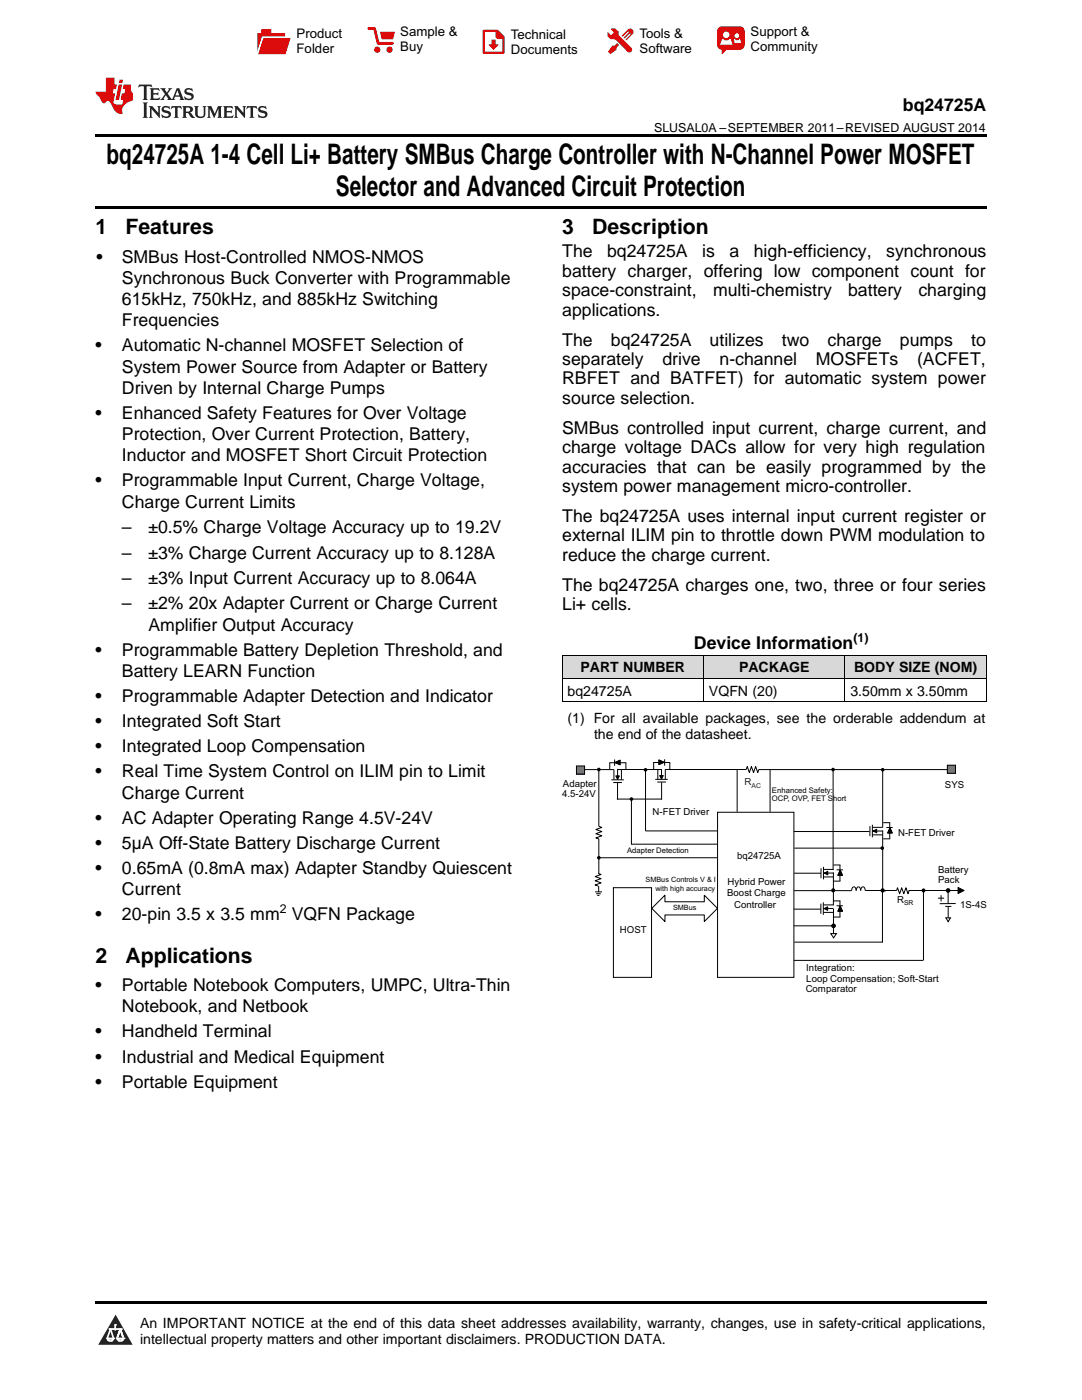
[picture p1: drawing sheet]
<svg xmlns="http://www.w3.org/2000/svg" width="216mm" height="279mm" viewBox="0 0 216 279" stroke-linecap="round" stroke-linejoin="round" font-family="sans-serif">
<defs><g id="words">
<g font-size="5.6">
<text x="21.3" y="32.8">bq24725A 1-4 Cell Li+ Battery SMBus Charge Controller with N-Channel Power MOSFET</text>
<text x="67" y="39.2">Selector and Advanced Circuit Protection</text>
</g>
<g font-size="4.2">
<text x="19" y="46.7">1</text>
<text x="25" y="46.7">Features</text>
<text x="112.2" y="46.7">3</text>
<text x="118.2" y="46.7">Description</text>
<text x="19" y="192.1">2</text>
<text x="25" y="192.1">Applications</text>
</g>
<g font-size="3.5">
<text x="180.2" y="22.2">bq24725A</text>
<text x="19.2" y="52.4">•</text>
<text x="24.3" y="52.4">SMBus Host-Controlled NMOS-NMOS</text>
<text x="112.2" y="51.4">The</text>
<text x="121.2" y="51.4">bq24725A</text>
<text x="140.1" y="51.4">is</text>
<text x="145.6" y="51.4">a</text>
<text x="150.4" y="51.4">high-efficiency,</text>
<text x="176.8" y="51.4">synchronous</text>
<text x="24.3" y="56.7">Synchronous Buck Converter with Programmable</text>
<text x="112.2" y="55.2">battery charger, offering low component count for</text>
<text x="112.2" y="59.1">space-constraint,</text>
<text x="142.3" y="59.1">multi-chemistry</text>
<text x="169.2" y="59.1">battery</text>
<text x="183.3" y="59.1">charging</text>
<text x="24.3" y="60.9">615kHz, 750kHz, and 885kHz Switching</text>
<text x="24.3" y="65.1">Frequencies</text>
<text x="112.2" y="63">applications.</text>
<text x="19" y="70.1">•</text>
<text x="24.3" y="70.1">Automatic N-channel MOSFET Selection of</text>
<text x="112.2" y="69">The</text>
<text x="121.9" y="69">bq24725A</text>
<text x="141.6" y="69">utilizes</text>
<text x="156" y="69">two</text>
<text x="165.1" y="69">charge</text>
<text x="179.6" y="69">pumps</text>
<text x="193.8" y="69">to</text>
<text x="24.3" y="74.4">System Power Source from Adapter or Battery</text>
<text x="112.2" y="72.8">separately</text>
<text x="112.2" y="76.7">RBFET and BATFET) for automatic system power</text>
<text x="132.2" y="72.8">drive</text>
<text x="143.6" y="72.8">n-channel</text>
<text x="162.8" y="72.8">MOSFETs</text>
<text x="183" y="72.8">(ACFET,</text>
<text x="19" y="83.6">•</text>
<text x="24.3" y="78.6">Driven by Internal Charge Pumps</text>
<text x="24.3" y="83.6">Enhanced Safety Features for Over Voltage</text>
<text x="112.2" y="80.6">source selection.</text>
<text x="24.3" y="87.8">Protection, Over Current Protection, Battery,</text>
<text x="112.2" y="86.6">SMBus controlled input current, charge current, and</text>
<text x="24.3" y="92.1">Inductor and MOSFET Short Circuit Protection</text>
<text x="112.2" y="90.5">charge voltage DACs allow for very high regulation</text>
<text x="112.2" y="94.3">accuracies that can be easily programmed by the</text>
<text x="19" y="97.1">•</text>
<text x="24.3" y="97.1">Programmable Input Current, Charge Voltage,</text>
<text x="24.3" y="101.3">Charge Current Limits</text>
<text x="112.2" y="98.2">system power management micro-controller.</text>
<text x="24.3" y="106.4">–</text>
<text x="29.6" y="106.4">±0.5% Charge Voltage Accuracy up to 19.2V</text>
<text x="112.2" y="104.2">The bq24725A uses internal input current register or</text>
<text x="24.3" y="111.5">–</text>
<text x="29.6" y="111.5">±3% Charge Current Accuracy up to 8.128A</text>
<text x="112.2" y="108.1">external ILIM pin to throttle down PWM modulation to</text>
<text x="112.2" y="111.9">reduce the charge current.</text>
<text x="24.3" y="116.6">–</text>
<text x="29.6" y="116.6">±3% Input Current Accuracy up to 8.064A</text>
<text x="112.2" y="117.9">The bq24725A charges one, two, three or four series</text>
<text x="24.3" y="121.6">–</text>
<text x="29.6" y="121.6">±2% 20x Adapter Current or Charge Current</text>
<text x="29.6" y="125.9">Amplifier Output Accuracy</text>
<text x="112.2" y="121.8">Li+ cells.</text>
<text x="19" y="130.9">•</text>
<text x="24.3" y="130.9">Programmable Battery Depletion Threshold, and</text>
<text x="138.5" y="129.5">Device Information</text>
<text x="24.3" y="135.1">Battery LEARN Function</text>
<text x="19" y="140.1">•</text>
<text x="24.3" y="140.1">Programmable Adapter Detection and Indicator</text>
<text x="19" y="145.1">•</text>
<text x="24.3" y="145.1">Integrated Soft Start</text>
<text x="19" y="150.1">•</text>
<text x="19" y="155.2">•</text>
<text x="24.3" y="150.1">Integrated Loop Compensation</text>
<text x="24.3" y="155.2">Real Time System Control on ILIM pin to Limit</text>
<text x="24.3" y="159.4">Charge Current</text>
<text x="19" y="164.4">•</text>
<text x="24.3" y="164.4">AC Adapter Operating Range 4.5V-24V</text>
<text x="19" y="169.4">•</text>
<text x="24.3" y="169.4">5µA Off-State Battery Discharge Current</text>
<text x="19" y="174.4">•</text>
<text x="24.3" y="174.4">0.65mA (0.8mA max) Adapter Standby Quiescent</text>
<text x="24.3" y="178.6">Current</text>
<text x="19" y="183.7">•</text>
<text x="24.3" y="183.7">20-pin 3.5 x 3.5 mm VQFN Package</text>
<text x="19" y="197.8">•</text>
<text x="24.3" y="197.8">Portable Notebook Computers, UMPC, Ultra-Thin</text>
<text x="24.3" y="202">Notebook, and Netbook</text>
<text x="19" y="207">•</text>
<text x="24.3" y="207">Handheld Terminal</text>
<text x="19" y="212.1">•</text>
<text x="24.3" y="212.1">Industrial and Medical Equipment</text>
<text x="19" y="217.1">•</text>
<text x="24.3" y="217.1">Portable Equipment</text>
</g>
<g font-size="2.8">
<text x="115.8" y="134.2">PART NUMBER</text>
<text x="147.5" y="134.2">PACKAGE</text>
<text x="170.4" y="134.2">BODY SIZE (NOM)</text>
<text x="113.2" y="138.8">bq24725A</text>
<text x="141.5" y="138.8">VQFN (20)</text>
<text x="169.7" y="138.8">3.50mm x 3.50mm</text>
<text x="113.2" y="144.3">(1) For all available packages, see the orderable addendum at</text>
<text x="118.5" y="147.5">the end of the datasheet.</text>
<text x="27.9" y="265">An IMPORTANT NOTICE at the end of this data sheet addresses availability, warranty, changes, use in safety-critical applications,</text>
<text x="27.9" y="268.2">intellectual property matters and other important disclaimers. PRODUCTION DATA.</text>
</g>
<g font-size="2.6">
<text x="59.2" y="7.6">Product</text>
<text x="59.2" y="10.6">Folder</text>
<text x="79.9" y="7.3">Sample &amp;</text>
<text x="79.9" y="10.2">Buy</text>
<text x="101.9" y="7.8">Technical</text>
<text x="101.9" y="10.8">Documents</text>
<text x="127.6" y="7.6">Tools &amp;</text>
<text x="127.6" y="10.6">Software</text>
<text x="149.8" y="7.2">Support &amp;</text>
<text x="149.8" y="10.2">Community</text>
</g>
<g font-size="2.5">
<text x="130.5" y="26.3">SLUSAL0A –SEPTEMBER 2011–REVISED AUGUST 2014</text>
<text x="170.3" y="128.1">(1)</text>
<text x="55.8" y="182.2">2</text>
</g>
<g font-size="1.9">
<text x="112.2" y="159.1">4.5-24V</text>
<text x="112.3" y="157">Adapter</text>
<text x="188.6" y="157.2">SYS</text>
<text x="130.2" y="162.7">N-FET Driver</text>
<text x="179.2" y="166.8">N-FET Driver</text>
<text x="147.1" y="171.5">bq24725A</text>
<text x="145.1" y="178.9">Boost Charge</text>
<text x="145.2" y="176.6">Hybrid Power</text>
<text x="187.2" y="174.2">Battery</text>
<text x="187.2" y="176.2">Pack</text>
<text x="146.5" y="181.2">Controller</text>
<text x="179" y="180.2">R</text>
<text x="191.6" y="181.3">1S-4S</text>
<text x="123.7" y="186.2">HOST</text>
<text x="160.8" y="197.9">Comparator</text>
<text x="160.9" y="193.9">Integration:</text>
<text x="160.9" y="195.9">Loop Compensation; Soft-Start</text>
</g>
<text font-size="1.9" fill="#231f20" x="148.5" y="156.7">R</text>
<g font-size="1.5">
<text x="154" y="158.2">Enhanced Safety:</text>
<text x="154" y="160">OCP, OVP, FET Short</text>
<text x="125.1" y="170.3">Adapter Detection</text>
<text x="128.8" y="176.1">SMBus Controls V &amp; I</text>
<text x="130.8" y="177.9">with high accuracy</text>
<text x="134.3" y="181.7">SMBus</text>
</g>
<text font-size="1.3" fill="#231f20" x="149.9" y="157.2">AC</text>
<text font-size="1.3" x="180.4" y="180.7">SR</text>
</g></defs>
<g fill="#d8d8d8">
<path d="M112.2 130.8h28.2v4.6h-28.2z"/>
<path d="M140.4 130.8h28.2v4.6h-28.2z"/>
<path d="M168.6 130.8h28.2v4.6h-28.2z"/>
</g>
<path d="M23.1 262.4l3.4 6h-6.9z" fill="#231f20"/>
<path d="M21.4 267.1h1.2l-.3 .5h-.3a.55 .55 0 0 1-.6-.5z" fill-rule="evenodd" fill="#fff"/>
<path d="M21.4 267.1h1.2l-.3 .5h-.3a.55 .55 0 0 1-.6-.5z" fill="none" stroke="#231f20" stroke-width=".34"/>
<path d="M21.4 267.1l1.2 .1-.3 .4h-.5z" fill="none" stroke="#fff" stroke-width=".34"/>
<path d="M23 265.3h.1" fill="none" stroke="#fff" stroke-width=".34"/>
<path d="M23 264.4v.9z" fill="#fff"/>
<path d="M23 264.4v.9z" fill="none" stroke="#fff" stroke-width=".34"/>
<circle cx="23" cy="264.4" r=".17" fill="#fff"/>
<path d="M21.9 265.2h.1" fill="none" stroke="#fff" stroke-width=".34"/>
<path d="M21.9 265.2h2.3z" fill="#fff"/>
<path d="M21.9 265.2h2.3z" fill="none" stroke="#fff" stroke-width=".34"/>
<circle cx="24.2" cy="265.2" r=".17" fill="#fff"/>
<path d="M23.3 267.1h.1" fill="none" stroke="#fff" stroke-width=".34"/>
<path d="M24 265.2l-.7 1.9z" fill="#fff"/>
<path d="M24 265.2l-.7 1.9z" fill="none" stroke="#fff" stroke-width=".34"/>
<path d="M24 265.2l.7 1.9z" fill="#fff"/>
<path d="M24 265.2l.7 1.9z" fill="none" stroke="#fff" stroke-width=".34"/>
<path d="M24.6 267.1h.1" fill="none" stroke="#fff" stroke-width=".34"/>
<circle cx="21.4" cy="267.1" r=".17" fill="#fff"/>
<path d="M22.1 265.2l-.7 1.9z" fill="#fff"/>
<path d="M22.1 265.2l-.7 1.9z" fill="none" stroke="#fff" stroke-width=".34"/>
<path d="M22.1 265.2l.5 1.9z" fill="#fff"/>
<path d="M22.1 265.2l.5 1.9z" fill="none" stroke="#fff" stroke-width=".34"/>
<circle cx="22.6" cy="267.1" r=".17" fill="#fff"/>
<path d="M23.4 267.1h1.3a.65 .65 0 0 1-.7 .5 .65 .65 0 0 1-.6-.5z" fill-rule="evenodd" fill="#fff"/>
<path d="M23.4 267.1h1.3a.65 .65 0 0 1-.7 .5 .65 .65 0 0 1-.6-.5z" fill="none" stroke="#231f20" stroke-width=".34"/>
<path d="M23.4 267.1h1.3l-.4 .5h-.6z" fill="none" stroke="#fff" stroke-width=".34"/>
<path d="M23.3 267.1h.1" fill="none" stroke="#fff" stroke-width=".34"/>
<circle cx="24.7" cy="267.1" r=".17" fill="#fff"/>
<path d="M19 259.7h177.8v.5h-177.8z" fill="#000"/>
<path d="M169.9 177.7l.1-.2a.44 .44 0 0 1 .4-.5 .44 .44 0 0 1 .4 .5v.2l.1-.2a.44 .44 0 0 1 .4-.5 .44 .44 0 0 1 .4 .5v.2l.1-.2a.45 .45 0 0 1 .4-.5 .45 .45 0 0 1 .4 .5l.1 .2" fill="none" stroke="#000" stroke-width=".2"/>
<path d="M143.2 162.1h15.2v33h-15.2z" fill-rule="evenodd" fill="#fff"/>
<g fill="none" stroke="#000" stroke-width=".2">
<path d="M119.5 153.6v11.3M123.1 159.5h9M130.7 155.5h2.5M131.3 153.5v2M131.6 154.8h.7l-.3 .7zM132 153.5v1.8M132 156.1v3.5M132.8 153.6h16.1l.2-.6 .4 1.2 .4-1.2 .5 1.2 .4-1.2 .4 1.2 .2-.6h37.6M132.8 153.5v2M166.2 153.6v20M119.4 174.3l.5 .2-1.2 .4 1.2 .5-1.2 .4 1.2 .4-1.2 .4 .7 .2M119.5 176.8v1.2"/>
<path d="M119.5 167.4v6.9M119.5 171.2h23.8M119.5 164.9l.6 .2-1.2 .4 1.2 .5-1.2 .4 1.2 .4-1.2 .4 .6 .2M122.4 177.2h7.6v17.9h-7.6zM143.2 162.1h15.2v33h-15.2zM158.5 174.3h5.3M158.5 177.7h11.4M163.8 173.3v2M164.3 174.2h2.1M164.3 173v2.5M164.3 175h2M164.3 173.5h2"/>
<path d="M164.5 174.2l.7-.3v.7zM166.3 174.1v6.6M172.7 177.7h6.2M176.1 177.6v10.5M178.9 177.8l.2-.6 .4 1.2 .4-1.2 .4 1.2 .5-1.2 .4 1.2 .2-.6M184.3 177.8v13.8M158.4 181.4h5.4M163.8 180.4v1.9M164.3 180.1v2.5M164.3 182.1h2M164.3 180.6h2M164.4 181.3l.7-.3v.7z"/>
<path d="M165.8 186.3h1.1l-.6 .9zM166.3 181.4v5M166.3 181.3h-2"/>
</g>
<g fill="#000">
<path d="M131.6 154.8h.7l-.3 .7zM164.5 174.2l.7-.3v.7zM164.4 181.3l.7-.3v.7z"/>
<circle cx="119.5" cy="153.6" r=".36"/>
<circle cx="166.2" cy="153.6" r=".36"/>
<circle cx="119.5" cy="171.2" r=".36"/>
<circle cx="166.3" cy="177.7" r=".24"/>
<circle cx="176.1" cy="177.7" r=".25"/>
</g>
<g fill="none" stroke="#000" stroke-width=".34">
<circle cx="166.3" cy="177.7" r=".24"/>
<circle cx="176.1" cy="177.7" r=".25"/>
</g>
<path d="M115 152.9h1.6v1.6h-1.6z" fill-rule="evenodd" fill="#06f"/>
<g fill="none" stroke="#000" stroke-width=".2">
<path d="M115 152.9h1.6v1.6h-1.6zM116.6 153.6h5.9v2M122 155.6h2.5M122.4 156.2h1.7M122.9 154.8h.7l-.4 .8zM123.2 153.6h8.8M123.2 156.1v3.5M123.2 153.5v1.7M124 153.6v2M126 159.5v9M128.8 153.6v12.2h14.4M131.2 156.1h1.7"/>
<path d="M147.1 153.6v8.4M153.7 153.6v8.4M118.7 178h1.4M119 178.4h.9M119.2 178.7h.4M125.9 168.5h17.3M158.4 165.9h15.1M181.3 177.7h10M187.2 179.2h1.2M187.8 178.7v1.2M189.2 177.7v2.6M191.2 177.1l1.2 .6-1.2 .6z"/>
<path d="M158.4 184.8h7.9M158.4 191.7h25.9M158.5 188h17.6M188.6 180.9h1.2M188.7 183.2h1l-.5 .7zM189.2 181v2.2M190.7 180.3l-3.2 .1"/>
<circle cx="189.2" cy="177.7" r=".36"/>
<circle cx="166.3" cy="184.8" r=".36"/>
</g>
<g fill="#000">
<path d="M122.9 154.8h.7l-.4 .8zM191.2 177.1l1.2 .6-1.2 .6z"/>
<circle cx="126" cy="159.5" r=".36"/>
<circle cx="128.8" cy="153.6" r=".36"/>
<circle cx="189.2" cy="177.7" r=".36"/>
<circle cx="166.3" cy="184.8" r=".36"/>
</g>
<path d="M176.6 177.9v.1" fill="none" stroke="#000" stroke-width=".34"/>
<path d="M189 152.7h1.7v1.6h-1.7z" fill-rule="evenodd" fill="#06f"/>
<path d="M176.1 153.6v11.6M189 152.7h1.7v1.6h-1.7zM158.5 169.3h17.5M173.6 164.9v2M174 165.8l2.2 .1M174.1 164.6v2.5M174.1 166.6h2M174.1 165.1h2M174.2 165.8l.7-.3v.7zM176.1 165.7v12" fill="none" stroke="#000" stroke-width=".2"/>
<g fill="#000">
<path d="M174.2 165.8l.7-.3v.7z"/>
<circle cx="176.1" cy="153.6" r=".36"/>
<circle cx="176" cy="169.3" r=".36"/>
<circle cx="184.3" cy="177.7" r=".23"/>
</g>
<circle cx="184.3" cy="177.7" r=".23" fill="none" stroke="#000" stroke-width=".34"/>
<path d="M130.1 181.3l2.6-2.6v1.3h7.8v-1.3l2.7 2.6-2.7 2.6v-1.3h-7.8v1.3z" fill-rule="evenodd" fill="#fff"/>
<g fill="none" stroke="#000" stroke-width=".2">
<path d="M112.2 135.4h84.6M112.2 130.7h84.6M112.2 130.8v9.3M140.4 130.8v9.3M168.6 130.8v9.3M196.8 130.8v9.3M112.2 140h84.6M121.7 152.2h3.2M121.7 152.1v1.4M122.6 151.6v1.2M122.7 152.2l1-.5v.9zM124.9 152.1v1.4"/>
<path d="M130.4 152.2h3.3M130.4 152.1v1.4M131.5 151.7l1 .4-1 .5zM132.6 151.5v1.3M133.7 152.1v1.4M166.3 172.6h1.4M166.3 175.8h1.4M166.3 179.8h1.4M166.9 173.6h1.3M167.6 172.6v3.2M167.6 179.8v3.2M167.6 173.7l.5 1h-.9z"/>
<path d="M176.2 164.2h1.4M176.2 167.4h1.4M176.9 165.2h1.2M177.5 164.2v3.2M177.6 165.2l.4 1h-.9zM130.1 181.3l2.6-2.6v1.3h7.8v-1.3l2.7 2.6-2.7 2.6v-1.3h-7.8v1.3zM166.3 183h1.4M166.9 180.8h1.3M167.6 180.9l.5 1h-.9z"/>
</g>
<path d="M122.7 152.2l1-.5v.9zM131.5 151.7l1 .4-1 .5zM167.6 173.7l.5 1h-.9zM177.6 165.2l.4 1h-.9zM167.6 180.9l.5 1h-.9z" fill="#000"/>
<path d="M19 26.8h177.8v.6h-177.8zM19 41.2h177.8v.5h-177.8z" fill="#000"/>
<path d="M27.7 16.9l-.1 .6 .6-.3h.5v.2v2.2l-.2 .4h1l-.2-.4v-2.2v-.2h.5l.6 .3-.2-.6zM29.9 17.6l.2 .4v1.6l-.2 .4h1.9l.1-.6a1.09 1.09 0 0 1-1.3 .1v-.6h.6l.4 .2v-.7l-.2 .2h-.8v-.6l.2-.1a1.01 1.01 0 0 1 1 .3l-.1-.6zM32 17.6l.9 1.2-1 1.2h.9l-.2-.3 .5-.7 .5 .7-.3 .3h1.7l-.2-.3 .1-.4h1l.1 .4-.2 .3h1l-.3-.4-.7-2h-.5l-1 2.2-.8-1.1 .9-1.1h-.9l.2 .2-.4 .7-.4-.7 .2-.2zM35.4 18l.4 1h-.8zM37 17.7a.66 .66 0 0 0-.2 .8 .66 .66 0 0 0 .6 .4l.7 .2 .1 .2a.8 .8 0 0 1-.7 .4 .8 .8 0 0 1-.7-.5l.1 .8 .2-.2a.94 .94 0 0 0 1.1 .1 .94 .94 0 0 0 .4-.9 1.48 1.48 0 0 0-1.3-.6v-.4a1.1 1.1 0 0 1 1.2 .2l-.2-.6-.2 .1-.5-.1zM28.5 20.4l.2 .4v2.3l-.2 .4h1l-.2-.4v-2.3l.2-.4zM29.7 21.2l.2 .4v1.5l-.2 .4h.8l-.3-.4 .1-1.3 1.6 1.8v-2l.2-.4h-.7l.2 .2v1.1l-1.2-1.3zM32.5 21.3a.66 .66 0 0 0-.2 .8 .66 .66 0 0 0 .6 .4l.6 .2 .2 .2a.8 .8 0 0 1-.8 .4 .8 .8 0 0 1-.7-.5l.2 .7 .2-.1a.94 .94 0 0 0 1 .1 .94 .94 0 0 0 .5-1 1.47 1.47 0 0 0-1.3-.6l-.1-.3a1.1 1.1 0 0 1 1.3 .2l-.2-.6-.2 .1-.5-.2zM34.3 21.2l-.2 .6a.64 .64 0 0 1 .8-.3v1.6l-.2 .4h1l-.3-.4 .1-1.6a.66 .66 0 0 1 .8 .3l-.2-.6zM36.3 21.2l.3 .4v1.5l-.3 .4h1l-.2-.2v-.7h.5l.1 .1a.8 .8 0 0 0 1.2 .7l-1-1a.62 .62 0 0 0 .6-.5 .62 .62 0 0 0-.6-.7zM37.1 21.5h.1a.48 .48 0 0 1 .6 0 .48 .48 0 0 1 .1 .6l-.2 .1-.6 .1zM38.7 21.2l.2 .2a2.29 2.29 0 0 0 .4 2 1.05 1.05 0 0 0 1.7-.7v-1.3l.2-.2h-.8l.2 .4v1.1a.61 .61 0 0 1-.6 .6 .61 .61 0 0 1-.6-.6v-1.1l.3-.4zM41.3 21.2l.3 .4v1.5l-.3 .4h.8l-.2-.4v-1.4l.8 1.9 .9-1.9v1.4l-.2 .4h.9l-.2-.4v-1.5l.2-.4h-.8l-.7 1.5-.6-1.5zM44.5 21.2l.2 .4v1.5l-.2 .4h1.9l.2-.6a1.1 1.1 0 0 1-1.4 .2v-.7h.6l.4 .2v-.6l-.2 .1-.8 .1v-.6l.2-.1a1.02 1.02 0 0 1 1.1 .2l-.2-.5zM46.7 21.2l.2 .4v1.5l-.2 .4h.8l-.3-.4 .1-1.3 1.6 1.8v-2l.2-.4h-.7l.2 .2v1.1l-1.2-1.3zM49.3 21.2l-.1 .6a.64 .64 0 0 1 .8-.3v1.6l-.3 .4h1l-.2-.4v-1.6a.66 .66 0 0 1 .8 .3l-.1-.6zM51.7 21.3a.66 .66 0 0 0-.2 .7 .66 .66 0 0 0 .7 .5l.6 .2 .1 .2a.8 .8 0 0 1-.7 .4 .8 .8 0 0 1-.7-.5l.1 .7 .2-.1a.94 .94 0 0 0 1.1 .1 .94 .94 0 0 0 .4-1 1.48 1.48 0 0 0-1.2-.6l-.1-.3a1.1 1.1 0 0 1 1.2 .2l-.2-.6-.1 .1-.6-.2z" fill="#231f20"/>
<path d="M21.1 15.5v2.8h-2v.4l.9 .9a.96 .96 0 0 0 1 1 .59 .59 0 0 1 .5-.4 .59 .59 0 0 1 .5 .3l.4 .8a1.61 1.61 0 0 0 2.1 1.3 1.63 1.63 0 0 1 1.1-2.2l.9-.3v-1.5a1.6 1.6 0 0 1-.4-1.7h-1.4l-.2 .9h.5l-.2 .8h-.5l-.2 1v.3h.5l-.2 .9h-.7a.74 .74 0 0 1-1-.6l.3-1.6h-.5l.2-.8h.5l.1-.9h-.4v-1.4zM23.7 16.9l-.7 3h.8l.6-3zM23.8 15.9l-.1 .7h.7l.2-.7z" fill="#ee1d23"/>
<g fill="#d60000">
<path d="M52.1 5.8h2v.8h2.8v4.2h-5.5v-4.2h.7z" fill-rule="evenodd"/>
<path d="M52.4 7.5h5.6l-1 3.3h-5.6z" fill-rule="evenodd"/>
</g>
<path d="M52.4 7.4h5.7l-.1 .1h-5.5l-1.1 3.3z" fill-rule="evenodd" fill="#fff"/>
<path d="M52.4 7.4h5.7l-.1 .1h-5.5l-1.1 3.3z" fill="none" stroke="#fff" stroke-width=".2"/>
<path d="M73.6 5.7h1.1l.7 2.9h2.9" fill="none" stroke="#d60000" stroke-width=".55"/>
<g fill="#d60000">
<path d="M75.8 6.3h3l-.4 1.6h-2.2z" fill-rule="evenodd"/>
<circle cx="75.3" cy="9.9" r=".62"/>
<circle cx="77.7" cy="9.9" r=".62"/>
</g>
<path d="M96.5 6.2h2.7l1.3 1.2v3.1h-4z" fill="none" stroke="#d60000" stroke-width=".44"/>
<g fill="#d60000">
<path d="M98.1 7.9h.8v1h.5l-.9 1.1-1-1v-.1h.6z" fill-rule="evenodd"/>
<path d="M98.9 6.2h.3l1.3 1.2v.4h-1.3l-.3-.4z" fill-rule="evenodd"/>
<path d="M121.9 5.7h.8l.7 .6 .1 .7 2.5 2.5-.8 .8-2.3-2.3-1.1-.2-.6-.6v-.8l.7 .6 .5-.4v-.2l-.5-.5z" fill-rule="evenodd"/>
<path d="M122.2 9.1h.4l.5-.5 .4 .4-.5 .5v.4l-1.2 .9-.5-.5z" fill-rule="evenodd"/>
<path d="M125.3 5.9a.67 .67 0 0 1 .9 0 .67 .67 0 0 1 0 .9z" fill-rule="evenodd"/>
<path d="M125.3 5.9l.9 .9-1.2 1.2h-.2v-.2l1-.9v-.2h-.2l-.9 1h-.2v-.2l.9-1 .1-.2h-.3l-.9 1h-.2v-.2z" fill-rule="evenodd"/>
<circle cx="125.6" cy="9.9" r=".54"/>
</g>
<path d="M123.3 6.3v.7" fill="none" stroke="#d60000" stroke-width=".2"/>
<g fill="#d60000">
<path d="M143.4 5.5l.6-.2h3.6a.95 .95 0 0 1 1 .9v2.8a.95 .95 0 0 1-1 .9h-3.6a.95 .95 0 0 1-.9-.9v-2.8z" fill-rule="evenodd"/>
<path d="M144 9.9h.9l-.7 .9h-.2z" fill-rule="evenodd"/>
</g>
<g fill="#fff">
<path d="M146.6 8.6h1.3z"/>
<path d="M144.1 7.8h.3l.1 .2h.8l.2-.2h.3l.4 1.1h-2.5z" fill-rule="evenodd"/>
<path d="M146.4 7.8h.3l.1 .2h.5l.2-.2h.2l.2 .8h-1.3z" fill-rule="evenodd"/>
<circle cx="144.9" cy="6.9" r=".65"/>
<circle cx="147" cy="7.1" r=".48"/>
</g>
<use href="#words"/>
</svg>
